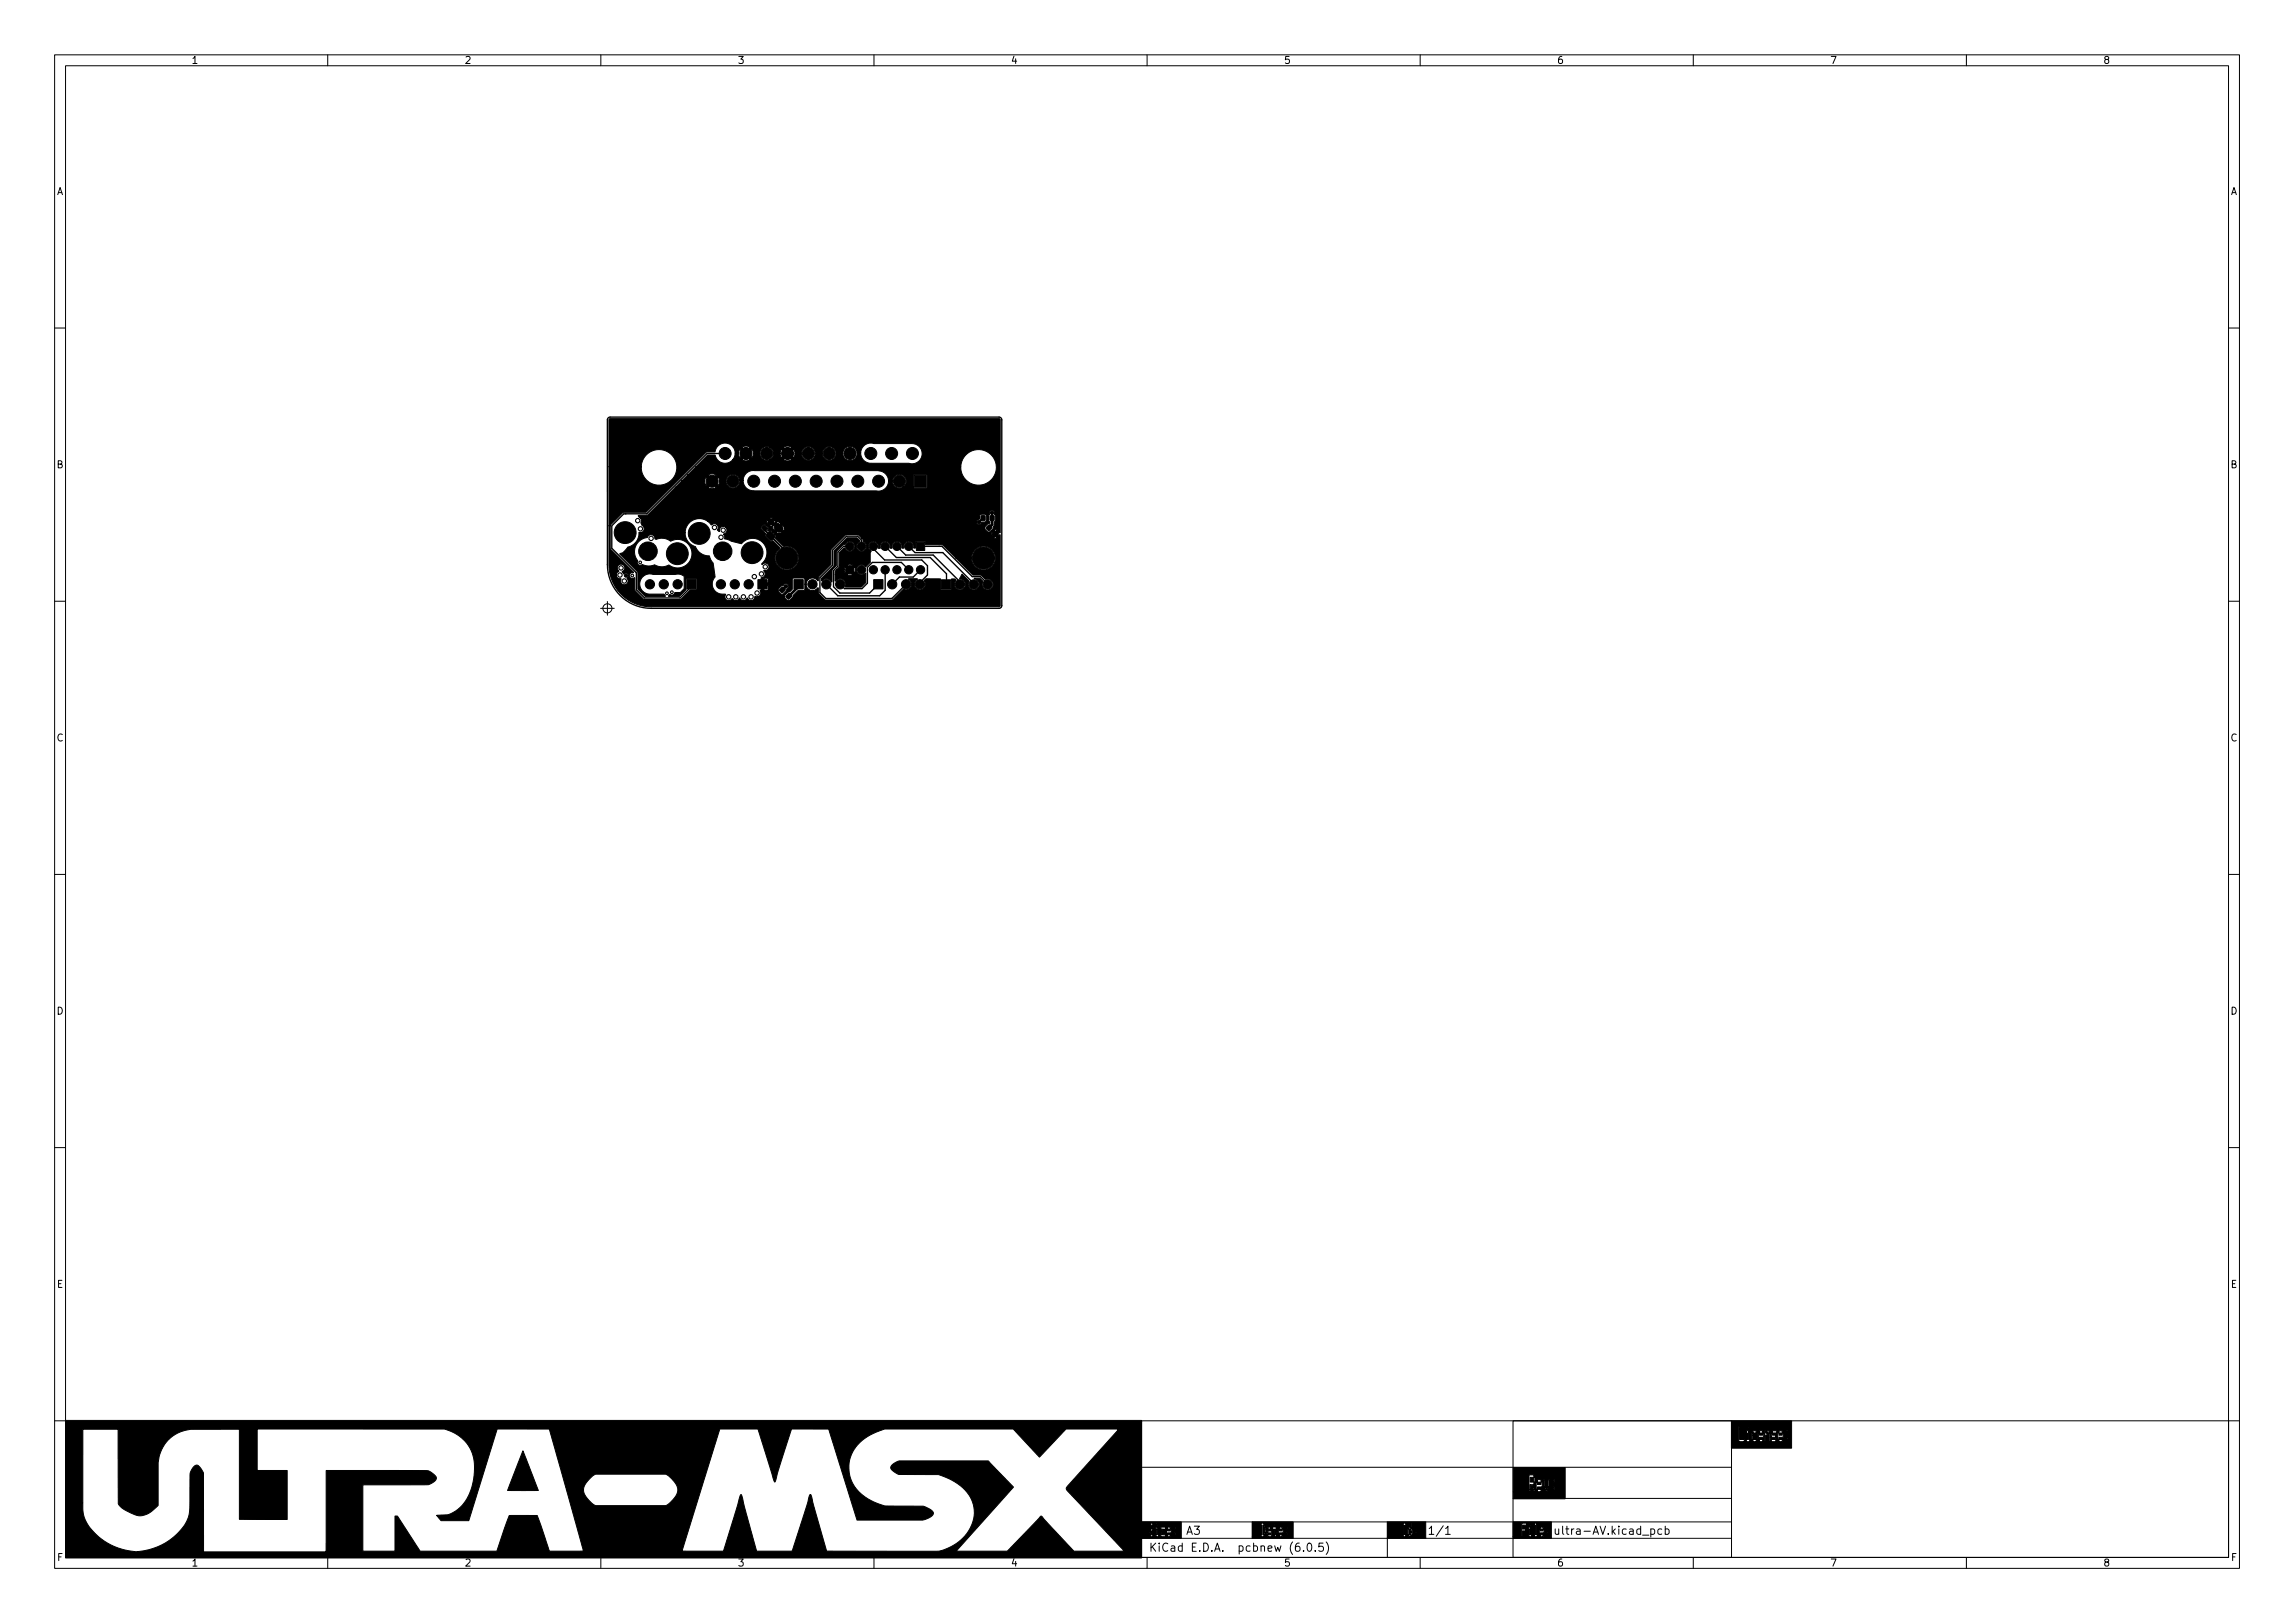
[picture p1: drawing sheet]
<svg xmlns="http://www.w3.org/2000/svg" width="420mm" height="297mm" viewBox="0 0 420 297" stroke-linecap="round" stroke-linejoin="round" font-family="sans-serif">
<defs><g id="words">
<g font-size="2.1">
<text x="261.3" y="280.9">1/1</text>
<text x="284.3" y="280.9">ultra-AV.kicad_pcb</text>
<text x="210.3" y="284">KiCad E.D.A. pcbnew (6.0.5)</text>
</g>
<g font-size="1.8">
<text x="35" y="11.7">1</text>
<text x="85" y="11.7">2</text>
<text x="135" y="11.7">3</text>
<text x="185" y="11.7">4</text>
<text x="235" y="11.7">5</text>
<text x="285" y="11.7">6</text>
<text x="335" y="11.7">7</text>
<text x="385" y="11.7">8</text>
<text x="10.3" y="35.7">A</text>
<text x="408.3" y="35.7">A</text>
<text x="10.3" y="85.7">B</text>
<text x="408.3" y="85.7">B</text>
<text x="10.3" y="135.7">C</text>
<text x="408.3" y="135.7">C</text>
<text x="10.3" y="185.7">D</text>
<text x="408.3" y="185.7">D</text>
<text x="10.4" y="235.7">E</text>
<text x="408.4" y="235.7">E</text>
<text x="10.4" y="285.7">F</text>
<text x="35" y="286.7">1</text>
<text x="85" y="286.7">2</text>
<text x="135" y="286.7">3</text>
<text x="185" y="286.7">4</text>
<text x="235" y="286.7">5</text>
<text x="285" y="286.7">6</text>
<text x="335" y="286.7">7</text>
<text x="385" y="286.7">8</text>
<text x="408.4" y="285.7">F</text>
</g>
</g></defs>
<g fill="none" stroke="#000" stroke-width=".18">
<path d="M10 10h400v277h-400zM12 12h396v273h-396zM60 10v2M110 10v2M160 10v2M210 10v2M260 10v2M310 10v2M360 10v2M10 60h2M408 60h2M10 110h2"/>
<path d="M109.9 111.3h2.6M111.2 110.1v2.5M408 110h2M10 160h2M408 160h2M10 210h2M408 210h2M10 260h2M209 260h108v25h-108zM209 278.5h108M209 268.5h108M218.6 279.3h1l-.5 .6 .4 .1v.7l-.2 .1h-.4l-.3-.1"/>
<path d="M229.3 278.5v3M254 278.5v6.5M264.7 279.7l.4-.4v1.5M277 260h131v25h-131zM277 274.2h40M302.2 279.9l.4-.1 .3 .3v.4l-.1 .2h-.6M304.2 279.9l-.4-.1-.3 .3v.4l.1 .2h.6M304.9 279.9l.4-.1 .3 .3v.4l-.2 .2h-.5M304.9 279.3v1.5M408 260h2M60 285v2M110 285v2"/>
<path d="M160 285v2M209 281.5h108M210 285v2M217.3 280.8l.5-1.5 .5 1.5M217.4 280.4h.7M238.6 283.8v.1M239.5 282.5l.1-.1a.8 .8 0 0 1 .6 .8 .8 .8 0 0 1-.6 .7 1 1 0 0 1-.1-1.4zM240.8 283.8v.1M242.2 282.4h-.7l-.1 .7 .2-.1 .5 .1 .2 .2-.1 .5-.2 .1-.6-.1M242.8 282.2a1.72 1.72 0 0 1 0 2.3M260 285v2M264.7 280.8h.8"/>
<path d="M310 285v2M360 285v2"/>
<circle cx="111.2" cy="111.3" r=".83"/>
</g>
<g fill="#000" stroke="#000" stroke-width=".18">
<path d="M111.6 76.7l71.3-.1 .2 .2v20.7l-.2-.1-.3 .3 .3 .3 .1-.1h.1v12.9l-.1 .2-63.8 .1a7.7 7.7 0 0 1-7.5-5.9h1.1a.7 .7 0 0 0 .9 .7v.1a.68 .68 0 0 0 .7 1 .68 .68 0 0 0 .4-1.1l.3-.6a.46 .46 0 0 0-.3-.4 .46 .46 0 0 0-.5 .1h-.1l-.3-.3 .4-.4 .1-.4a.71 .71 0 0 0-1.1-.5 .71 .71 0 0 0 0 1.2l-.3 .2-.2 .4h-1.1l-.2-1.8v-7.2l.2 .1 .1 4.2 4.2 4.3a.57 .57 0 0 0-.8 .7 .57 .57 0 0 0 1 .2v2.3l1.8 1.7h6.6l1.8-1.7 1.2-.1v-1.9h-2v1.9l-1.2 1.2h-2l.2-.3a.7 .7 0 0 0 1-.4h.9l.7-.7v-2.3l-1-.3h-4.6a1.85 1.85 0 0 0-2.5 1.5 1.85 1.85 0 0 0 1.9 2.1h2.5l.3 .4h-3.7l-1.3-1.3-.1-3.1-3.2-3.4 .6-.2 .2-.2h1.9v.7l.3 .7a.61 .61 0 0 1 .2 .8 .58 .58 0 0 0 .9 .2l1.1 .3 1.2-.2 1.2 .3 1.5-.2a2.63 2.63 0 0 0 4.1-2.1 2.63 2.63 0 0 0-4-2.4 2.66 2.66 0 0 0-2.6-.3l-.2-.2a.71 .71 0 0 0-.7-.6 .71 .71 0 0 0-.7 .5 2.61 2.61 0 0 0-2.3 2.5h-1.9l.6-.8 .9-.3 .7-.7 .4-.8 .1-.8h8.4v.3a2.67 2.67 0 0 0 1.9 2.3l.5 .7a2.68 2.68 0 0 0 2.1 .9l.2 .7 .5 .7 .3 2.5a1.85 1.85 0 0 0-.3 2 1.85 1.85 0 0 0 1.7 1.1l.6 .1a.72 .72 0 0 0 .2 1 .72 .72 0 0 0 1-.2 .74 .74 0 0 0 .7 .3 .74 .74 0 0 0 .6-.5 .75 .75 0 0 0 .7 .5 .75 .75 0 0 0 .7-.5 .7 .7 0 0 0 .8 .5 .7 .7 0 0 0 .6-.6v-.2l5.4 .1 .5 .6 .4 .1 .6-.5 .1-.4 .9-.9h1l.2-.1 .1-1.1h.2l.3 .8a1.18 1.18 0 0 0 1.8-.1l.2 1 1.3 1.2h12.1l2.2-1.9a1.01 1.01 0 0 0 1.3-.5 1.01 1.01 0 0 0-.4-1.3v-.2l1.6 .1a1.04 1.04 0 0 0-.4 1.5 1.04 1.04 0 0 0 1.5 .2 1.04 1.04 0 0 0 .1-1.5l.3-.3h2.6l.1 2 1.9 .1 .1-.2v-1.7a.66 .66 0 0 1 .8 .1 1.03 1.03 0 0 0-.1 1.5 1.03 1.03 0 0 0 1.5-.1 1.03 1.03 0 0 0-.1-1.5l-.6-.2 .4-.8 1.3 1.3a1.03 1.03 0 0 0 .5 1.5 1.03 1.03 0 0 0 1.4-.8 1.03 1.03 0 0 0-1-1.2l1.1-.1 .6 .6a1.01 1.01 0 0 0 .5 1.5 1.01 1.01 0 0 0 1.3-1 1.01 1.01 0 0 0-1.4-.9l-.8-.7-1.5-.1-3.1-3.1h2.9v.6a2.18 2.18 0 0 0 3.5 1.1 2.18 2.18 0 0 0-.4-3.6 2.18 2.18 0 0 0-3.1 1.9h-2.9l-2.4-2.3-3.1-.1-.1-.5-.1-.1h-1.6l-.1 1.1-.3 .1a.96 .96 0 0 0-.9-1.2 .96 .96 0 0 0-1 1.2h-.2a.99 .99 0 0 0-.5-1 .99 .99 0 0 0-1.1 0l-.3 .5v.5h-.3a1.01 1.01 0 0 0-1.2-1.2 1.1 1.1 0 0 0-.7 1.3l-.3-.1a.94 .94 0 0 0-.7-1.2 .94 .94 0 0 0-1.1 .6 .94 .94 0 0 0 .5 1.2l-.2 .3 .1 1.7-.9 .8a.95 .95 0 0 0-1.4-.1 .95 .95 0 0 0 0 1.4 .95 .95 0 0 0 1.4-.1v1.7l-.8 .8-2.9 .1v-.6a1.01 1.01 0 0 0-.7-.9 1.01 1.01 0 0 0-1.1 .3h-.1v-1.1h2.2l.5 .1 .5-.1-.5-.6-.5 .6h-2.2v-.6l.3-.3h1.3l.2 .5 .5-.5h.7l.5 .5 .2-.3-.2-.7-.5 .5h-.7l-.5-.5-.2 .5h-1.3l.4-.5 .1-.4h1.4l.5 .5 .5-.5-.5-.1-.5 .1h-1.4v-2.2l.9-.9a.95 .95 0 0 0 1.5 .5 .95 .95 0 0 0 0-1.6 .95 .95 0 0 0-1.5 .5l-.3 .1-1.2 1.1v2.6l-.8 .8v2.2l-.2-.1a1.01 1.01 0 0 0-1.5-.2l-.2 .1v-.5l2.3-2.2v-2.8l2.4-2.4h1.8l.5 .6v.1a.93 .93 0 0 0-.3 1.5 .93 .93 0 0 0 1.5-.1 .93 .93 0 0 0-.6-1.4v-.3l-.3-.4h24.2l.3 .1 .3-.1-.3-.3-.3 .3h-24.2l-.6-.5h-2.2l-2.7 2.7-.1 2.7-2.2 2.3-.1 .6-.1 .1a1.15 1.15 0 0 0-1.3-.5 1.15 1.15 0 0 0-.8 1.1h-.2l-.1-.9-.1-.2h-1.9l-.2 .2-.1 1.9-.4 .4-.4 .1-.5 .5-.1 .3h-4.8l.5-.5-.1-.7h3.2l.5 .7 .3 .1 .2-.1 .5-.5 .1-.4 .3-.2a.5 .5 0 0 0 0-.6 .5 .5 0 0 0-.6-.1l-.3 .3-.4 .1-.5 .5-.1 .2h-1.8l.1-.2v-.6h-.8v.8h-.6v-1.3h1.4v-.7l-.2-.2h-.6v.9h-.6v-.9l.5-.2 .3-.4-.2-.8a.7 .7 0 0 0 .9-.6v-.1a.72 .72 0 0 0-.5-.6 .72 .72 0 0 0-.8 .2v-.2a2.63 2.63 0 0 0 .1-3.8 2.63 2.63 0 0 0-3.9 .2l-3-.9v-.4l-.3-.4 .5-.3 .2-.3v-.3l-.2-.4h6.4l.1 .3 .8 .8v.6l.8 .8h.5l1.3 1.3-.3 .3a2.19 2.19 0 0 0 0 3.1 2.19 2.19 0 0 0 3.7-1 2.19 2.19 0 0 0-2.7-2.7l-1.5-1.5v-.4l-.2-.3h39.6l.1 .3 .4-.4-.3-.2-.2 .3h-39.6l-.4-.4h.7l.5 .3 .4-.2-.5-.5-.4 .4h-.7l-.5-.3a.21 .21 0 0 1-.3 0 .21 .21 0 0 1 .1-.3l-.1-.3-.4-.4 1.2 .1 .1 .5 .3 .3 .4-.4h.7l.5 .5 .2-.5h36.7l.1 .3 .5 .4h.2l.4-.2h.5l.2 .3 .4-.4h-.3l-.8 .1 .3-.4 .2-1.1 .3-.4v-.7l-.3-.4 .1-.1a.48 .48 0 0 0-.6-.6 .48 .48 0 0 0-.3 .8l-.2 .3v.7l.2 .3v.3l-.4 .1-.4 .5-.1 .2h-36.7l-.3-.4-.4 .4h-.7l-.5-.5-.2 .1-.4-.3-.2 .2-1.1-.1-.5 .5h-6.4a.73 .73 0 0 0-.9 0 .73 .73 0 0 0-.3 .8l-.4-.3 .2-.5a.7 .7 0 0 0-.5-.6 .7 .7 0 0 0-.7 .2l-.7-.7h10.8l.1 .4 .3-.3h.7l.3 .3 .2-.1 .5 .5 .4-.4-.2-.2h36a.51 .51 0 0 0 .6 .4 .51 .51 0 0 0 .5-.4h.5l.3-.3v-.8l-.2-.3-.7-.1-.2 .1-.2 .8-.4 .2-.2 .4-36.3-.1-.4 .2-.2-.5-.3 .3h-.7l-.3-.3-.1 .2h-10.8a2.61 2.61 0 0 0-2.7-.2 2.61 2.61 0 0 0-1.5 2.3h-8.4a.72 .72 0 0 0 .8-.3 .72 .72 0 0 0 .1-.7l-.6-.8 .1-.6-.2-.3h23.6l.4 .3 .2-.2-.3-.2-.3 .1h-23.6l-.3-.4v-.1h1.7l5-5.1h6a1.33 1.33 0 0 0 1.5 0l-.7-.8-.8 .8h-6l1.2-1.2h4.2l.3 .8 .7-.7h.7l.8 .7 .2-.7h1.2l.1 .4a1.26 1.26 0 0 0 1.5 .8 1.26 1.26 0 0 0 .9-1.4h.7a1.89 1.89 0 0 0 1.9 1.9h23.3a1.85 1.85 0 0 0 1.3-1.1l.1-.6h.7l.1 .4a1.25 1.25 0 0 0 1.7 .7l4.4 .1 .1-2.4-2.4-.1-.1 2.4h-1.9a1.26 1.26 0 0 0 0-2.2 1.26 1.26 0 0 0-1.9 1.1l-.7-.1a1.94 1.94 0 0 0-1.8-1.9h-23a1.85 1.85 0 0 0-1.8 1.8h-.7v-.3a1.26 1.26 0 0 0-1.4-.8 1.26 1.26 0 0 0-1.1 1.3h-1.2l-.2-.8-.8 .8h-.7l-.8-.8-.2 .7h-4.2l1.1-1h3.7l.8 .7 .7-.8a1.34 1.34 0 0 0-1.5 .1h-3.7l1.5-1.6h48.5v.4a3.3 3.3 0 0 0 5 2.5 3.3 3.3 0 0 0-.1-5.6 3.3 3.3 0 0 0-4.9 2.7h-48.5l2.1-2.1h1.4a1.92 1.92 0 0 0 1.2 1.4h1.1l.5-.2 .5-.4h1.6a1.33 1.33 0 0 0 1.5 0l-.7-.7-.8 .7h-1.6l.3-.5 .1-.6h.6l.2 .8 .8-.8h.7l.8 .8 .2-.8h1.2l.1 .4a1.25 1.25 0 0 0 1.7 .7h2.5a1.32 1.32 0 0 0 1.5 0l-.7-.7-.8 .7h-2.5l.6-.5 .1-.6h1.2l.3 .8 .7-.8h.7l.8 .8 .2-.8h1.2a1.26 1.26 0 0 0 1.3 1.3 1.26 1.26 0 0 0 1.3-1.3h1.2l.1 .4a1.26 1.26 0 0 0 1.4 .8 1.26 1.26 0 0 0 1.1-1.2h1.2l.1 .3a1.29 1.29 0 0 0 1 1h.4a1.3 1.3 0 0 0 1.1-1.1v-.3h.7v.2a1.84 1.84 0 0 0 1.8 1.7h7a1.85 1.85 0 0 0 2.4-1.4 1.85 1.85 0 0 0-1.8-2.2h-7a1.85 1.85 0 0 0-2.4 1.7h-.7l-.2-.6-.2-.3-.9-.3-.4 .1-.6 .4-.3 .8h-1.2a1.26 1.26 0 0 0-1.3-1.3 1.26 1.26 0 0 0-1.3 1.3h-1.2l-.1-.4a1.26 1.26 0 0 0-1.4-.8 1.26 1.26 0 0 0-1.1 1.2h-1.2l-.2-.8-.8 .8h-.7l-.7-.8-.3 .8h-1.2l-.1-.6-.6-.5h2.5l.8 .7 .7-.7a1.34 1.34 0 0 0-1.5 0h-2.5a1.25 1.25 0 0 0-1.8 1.1h-1.2l-.2-.8-.8 .8h-.7l-.8-.8-.2 .8h-.6l-.1-.6-.2-.5h1.5l.8 .7 .7-.7a1.34 1.34 0 0 0-1.5 0l-1.6-.1a1.9 1.9 0 0 0-2-.6 1.9 1.9 0 0 0-1.4 1.5l-1.6 .1-10.9 10.9-4.2 .1-2.4 2.4h-.2v-10.8h5.9a3.3 3.3 0 0 0 4.7 3.1 3.3 3.3 0 0 0 .5-5.6 3.3 3.3 0 0 0-5.2 2.2v.3h-5.9zM140.3 97.8l.5-.5h.3l.7 .7 .1 .3-.6 .5-.2 .1-.8-.8zM139.5 96.5l.5-.4 .5 .5v.2l-.3 .3-.2 .1-.5-.5zM141 95h.2l.5 .5-.1 .2-.3 .3h-.2l-.5-.5zM141.8 96.3l.5-.4 .2-.1 .8 .7v.3l-.5 .6h-.3l-.7-.7zM167.4 87h2.2v2.2h-2.2zM179.6 94.4h.7v.9h-.7zM181 96.1h.3l.3 .4-.6 .6-.5-.5zM181.3 94.4h.7v.9h-.7zM182.1 97.3h.3l.4 .4-.6 .6-.5-.5zM125.8 106.1h1.7v1.7h-1.7zM138.8 106.1h1.7v1.7h-1.7z"/>
<path d="M142.8 107.9l.5-.5 .5 .5-.6 .6-.4-.3zM144.3 108.7h.3l.3 .4-.6 .6-.4-.5zM145.3 106.1h1.7v1.7h-1.7zM159.9 106.1h1.7v1.7h-1.7zM167.8 99.2h1.5v1.6h-1.5zM172.3 106.1h1.7v1.7h-1.7zM95.7 265.5l2.9 7.3h-5.7zM231.2 279.1h.2v.4h.2v1h-.2v.4h-.2zM280.1 270.4h.7v.8h-.7zM281.5 271.2h.6v.5h-.6zM277 268.6h9.5v5.7h-9.5v-1.3h6.2v-.4h1.4v-.5h-.3v.5h-.9v-.5h.3v-.9h.9v-.4h-.3v.4h-.6v-.4h-.3v1.3h-.2v.5h-.2v.4h-.9v-.4h.9v-.5h-.2v.5h-1.3v.4h-.5v-.4h.5v-.5h1.3v-1.3h-.2v1.3h-.3v-.9h-.2v-.4h-.6v.4h-.3v1.4h-.4v.4h-.7v-.4h.7v-.5h-.2v.5h-.5v-.9h.3v.4h.2v-.4h.2v-.5h.2v-.8h-.2v-.5h-.9v3.1h-2.9zM322.1 262.3h.6v.4h-.6z"/>
<path d="M325.7 262.3h.6v.4h-.6zM317 260h11v5h-11v-1.1h9.3v-.4h1v-.5h-.2v.5h-1.4v.4h-.6v-.4h.6v-.5h.8v-.7h.8v-.4h-.2v.4h-.8v-.4h-.6v.4h-.2v1.2h-.2v-.5h-.2v.5h-.8v.4h-.2v-.9h1v-.3h-.6v-.4h.8v-.4h-.8v.4h-.2v.7h-.2v-.7h-.2v1.6h-.6v-1.2h.2v-.4h.4v-.4h-.4v.4h-.2v-.4h-.2v2h-.4v-.4h-.6v.4h-.6v-.4h.6v-.5h.8v-.7h-.2v-.4h-.6v.4h-.2v1.2h-.2v-.5h-.2v.5h-.6v.4h-.6v-.4h.6v-.8h.8v-.4h-.2v.4h-.6v-.4h.6v-.4h-.6v.4h-.2v1.2h-.6v-1.6h-.4v.4h.2v1.2h-.2v.4h-.4v-.4h-.8v-2h1.6v-.4h-.2v.4h-1.4v-.4h-.2v2.8h-1.3zM12 260h197v25.1h-197v-10h3.2v1.3a5.5 5.5 0 0 0 1.2 3.2 11.6 11.6 0 0 0 8.3 4.4l.7-.1a10.9 10.9 0 0 0 9.1-6.2l.2-1.6 .1-4.3a4.9 4.9 0 0 1 .2-2.7 1.16 1.16 0 0 1 1.2-.9l.5 .5 .6 .9v14.4h22.3l.1-14.9h17a3 3 0 0 1 2.9 .9 .72 .72 0 0 1 .3 .7 .72 .72 0 0 1-.6 .6l-1 .4-11.9 .1v12.1h5.9v-6.4h.5l4.1 6.4h14.1l2.2-6.5h1.1h4.1l2.2 6.5h31.8l3-10 .3-.4 2.8 10.4h6.5l3.2-10.1 .2-.3 .2 .5 2.6 9.6a.27 .27 0 0 0 .1 .3 .27 .27 0 0 0 .4 0h19.9a8.1 8.1 0 0 0 6.8-6.8 7 7 0 0 0-4.6-6.4l-2-.8h-7.2l-.7-.4a1.12 1.12 0 0 1-.8-1.1l.6-.6 .9-.4h16.3l4.6 4.8-10.5 11.7h9.4l5.8-6.1a.38 .38 0 0 1 .5-.3 .38 .38 0 0 1 .3 .4l5.6 6h9.2l-10.2-10.9a.74 .74 0 0 1-.4-.7 .74 .74 0 0 1 .5-.6l8.9-9.9v-.3h-9.4l-4.9 5.2-4.8-5.2h-23.5l-.3 .1a8.9 8.9 0 0 0-6 5.1 6.5 6.5 0 0 0 3.7 7.9l1.7 .7a6.2 6.2 0 0 0 3.1 .3l4.8 .1 1.3 .6a.7 .7 0 0 1 .6 .6 .7 .7 0 0 1-.5 .7l-1.5 .6h-12l-5.2-16.7h-6.8l-3.1 9.7-3-9.7h-7l-6.9 22.4h-18.1l-3.1-11.3h3.1a4.1 4.1 0 0 0 2 2.9l.2 .1h12.9a4.8 4.8 0 0 0 2.2-2.8 4.2 4.2 0 0 0-2-2.9l-.2-.1-13 .1a4.7 4.7 0 0 0-2.1 2.7h-3.1l-3.1-11.1h-9.6l-5.2 16.8h-5.1l-.8-1h.9a3.5 3.5 0 0 0 2.6-.7 9.2 9.2 0 0 0 3.5-7.5 7 7 0 0 0-5.5-7.6h-34.3v7.6h5.5v9h-8.8v-16.5h-9.2a6.6 6.6 0 0 0-5.6 6.1v7.8l-.4 .4a3.7 3.7 0 0 1-5.3 .7l-1-.6-.6-.8-.1-13.6h-6.4v13.5h-3.2zM213.7 279.8h.6v.4h-.6zM208.8 278.5h7.5v3h-7.5v-.3h5.5v-.3h.8v-.4h-.1v.4h-1.3v.3h-.3v-.3h.3v-.4h.7v-.7h.7v-.3h-.1v.3h-.7v-.3h-.6v.3h-.1v1.1h-.8v-.4h.2v-.3h-.2v.3h-.1l-.2 .7h-.4v-.3h-.1v-1.1h1v.4h.2l.2-.7h-.9v.3h-.5v-.3h-.4v.3h.2v1.1h-.2v.3h-.5v-.3h.2v-.7h-.2v.7h-.5v.3h-1.8v-.3h1.8v-.4h-.2v.4h-1.6v-.7h2.3v-.4h-.5v.4h-1.8v-.4h1.8v-.3h.7v-.4h.7v-.3h-.2v.3h-.7v.4h-.5v-.4h.5v-.3h-.5v.3h-.2v.7h-1.6zM232.1 280.5h.5v.4h-.5zM234.2 279.8h.5v.4h-.5zM229.3 278.5h7.5v3h-7.5v-.3h2.1v-.3h.7v.3h2.6v-.3h.9v-.4h-.1v.4h-1.3v.3h-.5v-.3h.5v-.4h.7v-.7h.7v-.3h-.1v.3h-.8v-.3h-.5v.3h-.2v1.1h-.1v-.4h-.2v.4h-.4v.3h-.5v-1.4h.3v1.1h.2v-1.1h.4v-.3h-.4v-.7h-.2v.7h-.1v.3h-.4v.4h-.5v.3h-.2v.4h-.3v-.4h.2v-.7h.8v-.3h-.5v.3h-.3l-.2-.7h-.2v-.3h-.5v.3h.2v1.8h-.2v.3h-1.6zM257.9 279.8h.4v.4h.2l-.2 .7h-.4zM254 278.5h7v3h-7v-.3h3.4v-.3h.5v.3h.4v-.3h.2v.3h.1v-.3h.7v-.4h-.1v.4h-.6v-1.1h.7v-.3h-.1v.3h-.6v-1h-.1v1h-.2v-.3h-.4v.3h-.2v1.1h-.5v-1.8h.2v-.3h-.5v.3h.1v1.8h-.1v.3h-2.9zM282 279.8h.5v.4h-.5zM277 278.5h7v3h-7v-.3h5.5v-.3h.9v-.4h-.2v.4h-1.2v.3h-.5v-.3h.5v-.4h.7v-.7h.7v-.3h-.2v.3h-.7v-.3h-.5v.3h-.2v1.1h-.5v-2.1h-.4v.3h.2v1.8h-.2v.3h-.5v-.3h-.2v-1.4h-.3v.3h.1v1.1h-.1v.3h-1.1v-1h.5v-.4h-.5v-.7h1.4v-.3h-.2v.3h-.5v-.3h-.9v2.4h-1.6z"/>
<circle cx="114.5" cy="97.5" r="2"/>
<circle cx="128" cy="97.6" r="2"/>
<circle cx="130.4" cy="88.1" r="1.1"/>
<circle cx="132.8" cy="83" r="1.1"/>
<circle cx="134.2" cy="88.1" r="1.1"/>
<circle cx="136.6" cy="83" r="1.1"/>
<circle cx="138" cy="88.1" r="1.1"/>
<circle cx="140.4" cy="83" r="1.1"/>
<circle cx="141.8" cy="88.1" r="1.1"/>
<circle cx="144.2" cy="83" r="1.1"/>
<circle cx="145.6" cy="88.1" r="1.1"/>
<circle cx="148" cy="83" r="1.1"/>
<circle cx="149.4" cy="88.1" r="1.1"/>
<circle cx="151.8" cy="83" r="1.1"/>
<circle cx="153.2" cy="88.1" r="1.1"/>
<circle cx="155.6" cy="100" r=".76"/>
<circle cx="155.6" cy="83" r="1.1"/>
<circle cx="157" cy="88.1" r="1.1"/>
<circle cx="157.7" cy="100" r=".76"/>
<circle cx="159.4" cy="83" r="1.1"/>
<circle cx="159.9" cy="100" r=".76"/>
<circle cx="160.9" cy="88.1" r="1.1"/>
<circle cx="162" cy="100" r=".76"/>
<circle cx="163.2" cy="83" r="1.1"/>
<circle cx="164.2" cy="100" r=".76"/>
<circle cx="164.7" cy="88.1" r="1.1"/>
<circle cx="166.4" cy="100" r=".76"/>
<circle cx="167" cy="83" r="1.1"/>
<circle cx="179.2" cy="95.6" r=".3"/>
<circle cx="181.6" cy="93.8" r=".3"/>
<circle cx="114.6" cy="105.3" r=".3"/>
<circle cx="118.6" cy="100.9" r="1.7"/>
<circle cx="119" cy="106.9" r=".85"/>
<circle cx="121.5" cy="106.9" r=".85"/>
<circle cx="124" cy="101.3" r="2"/>
<circle cx="124.1" cy="106.9" r=".85"/>
<circle cx="132" cy="106.9" r=".85"/>
<circle cx="132.3" cy="100.9" r="1.7"/>
<circle cx="134.5" cy="106.9" r=".85"/>
<circle cx="137.1" cy="106.9" r=".85"/>
<circle cx="137.7" cy="101.1" r="2"/>
<circle cx="143.9" cy="107.3" r=".3"/>
<circle cx="144.1" cy="102.1" r="2.02"/>
<circle cx="148.7" cy="106.9" r=".85"/>
<circle cx="151.3" cy="106.9" r=".85"/>
<circle cx="153.8" cy="106.9" r=".85"/>
<circle cx="155.6" cy="104.3" r=".76"/>
<circle cx="157.7" cy="104.3" r=".76"/>
<circle cx="159.9" cy="104.3" r=".76"/>
<circle cx="162" cy="104.3" r=".76"/>
<circle cx="163.3" cy="106.9" r=".85"/>
<circle cx="164.2" cy="104.3" r=".76"/>
<circle cx="165.9" cy="106.9" r=".85"/>
<circle cx="166.4" cy="104.3" r=".76"/>
<circle cx="168.4" cy="106.9" r=".85"/>
<circle cx="168.5" cy="104.3" r=".76"/>
<circle cx="175.7" cy="107" r=".85"/>
<circle cx="178.3" cy="107" r=".85"/>
<circle cx="180" cy="102.1" r="2.02"/>
<circle cx="180.8" cy="107" r=".85"/>
</g>
<g fill="none" stroke="#000" stroke-width=".2">
<circle cx="116.8" cy="95.3" r=".4"/>
<circle cx="117.2" cy="96.8" r=".4"/>
<circle cx="119.2" cy="98.5" r=".4"/>
<circle cx="130.8" cy="96.5" r=".4"/>
<circle cx="132" cy="98.3" r=".4"/>
<circle cx="132.4" cy="97" r=".4"/>
<circle cx="113.5" cy="105.2" r=".4"/>
<circle cx="113.7" cy="103.9" r=".4"/>
<circle cx="114.3" cy="106.3" r=".4"/>
<circle cx="115.7" cy="105.3" r=".25"/>
<circle cx="117.2" cy="102.9" r=".25"/>
<circle cx="122.1" cy="108.6" r=".25"/>
<circle cx="123" cy="108.4" r=".25"/>
<circle cx="133.4" cy="109.2" r=".4"/>
<circle cx="134.7" cy="109.2" r=".4"/>
<circle cx="136.1" cy="109.2" r=".4"/>
<circle cx="137.5" cy="109.2" r=".4"/>
<circle cx="138.1" cy="105.5" r=".4"/>
<circle cx="138.6" cy="108.5" r=".4"/>
<circle cx="139.4" cy="105" r=".4"/>
<circle cx="140.1" cy="103.7" r=".4"/>
</g>
<g fill="none" stroke="#000" stroke-width=".25">
<path d="M111.3 76.5l.4-.2h71.2l.3 .2 .2 .2v34.1l-.3 .5h-63.9a8 8 0 0 1-8-8v-26.5zM112 96.3v4l4.4 4.4M132.8 83h-3.4l-11 11h-4.2l-2.2 2.2M155.6 100h-1.2l-1 1v2.6l-.8 .8v3l1.1 1.1h5.5l1.6-1.6M157.7 100v-1.1l-.7-.8h-2l-2.6 2.6v2.7l-2.3 2.3v2.7l1.1 1.1h12.1l2.6-2.6M159.9 100v.4l2 2.1h6.8l1.1 1v1.7l-1.4 1.4v.3M162 100h.1M162.1 100l2 2h6.2l3 3v1.9M164.2 100l1.6 1.6h5l5 5v.3M166.4 100l1.1 1.1h5.1l5.8 5.8M168.5 100h4l5.5 5.5h1.5l1.4 1.4M116.4 104.7l.1 .1v3.1l1.5 1.5h6.5l2.1-2.1v-.4"/>
<path d="M162 104.3v3.7l-1 1h-7.6l-2.1-2.1M166.4 104.3l-1.4-1.4h-5.3l-.9 .9v2.9l-1 1h-3.2l-.8-.8M168.5 104.3l-1.3 1.3h-2.5l-1.4 1.3"/>
</g>
<path d="M180 94.8l-.8 .8M181.6 93.8v1" fill="none" stroke="#000" stroke-width=".4"/>
<path d="M181.6 94.8v1.2l-.5 .6M143.9 107.3l-.7 .7M146.2 106.9v.4l-1.8 1.8" fill="none" stroke="#000" stroke-width=".5"/>
<path d="M140 96.7v.3l4.1 4.1v1" fill="none" stroke="#000" stroke-width=".35"/>
<use href="#words"/>
</svg>
